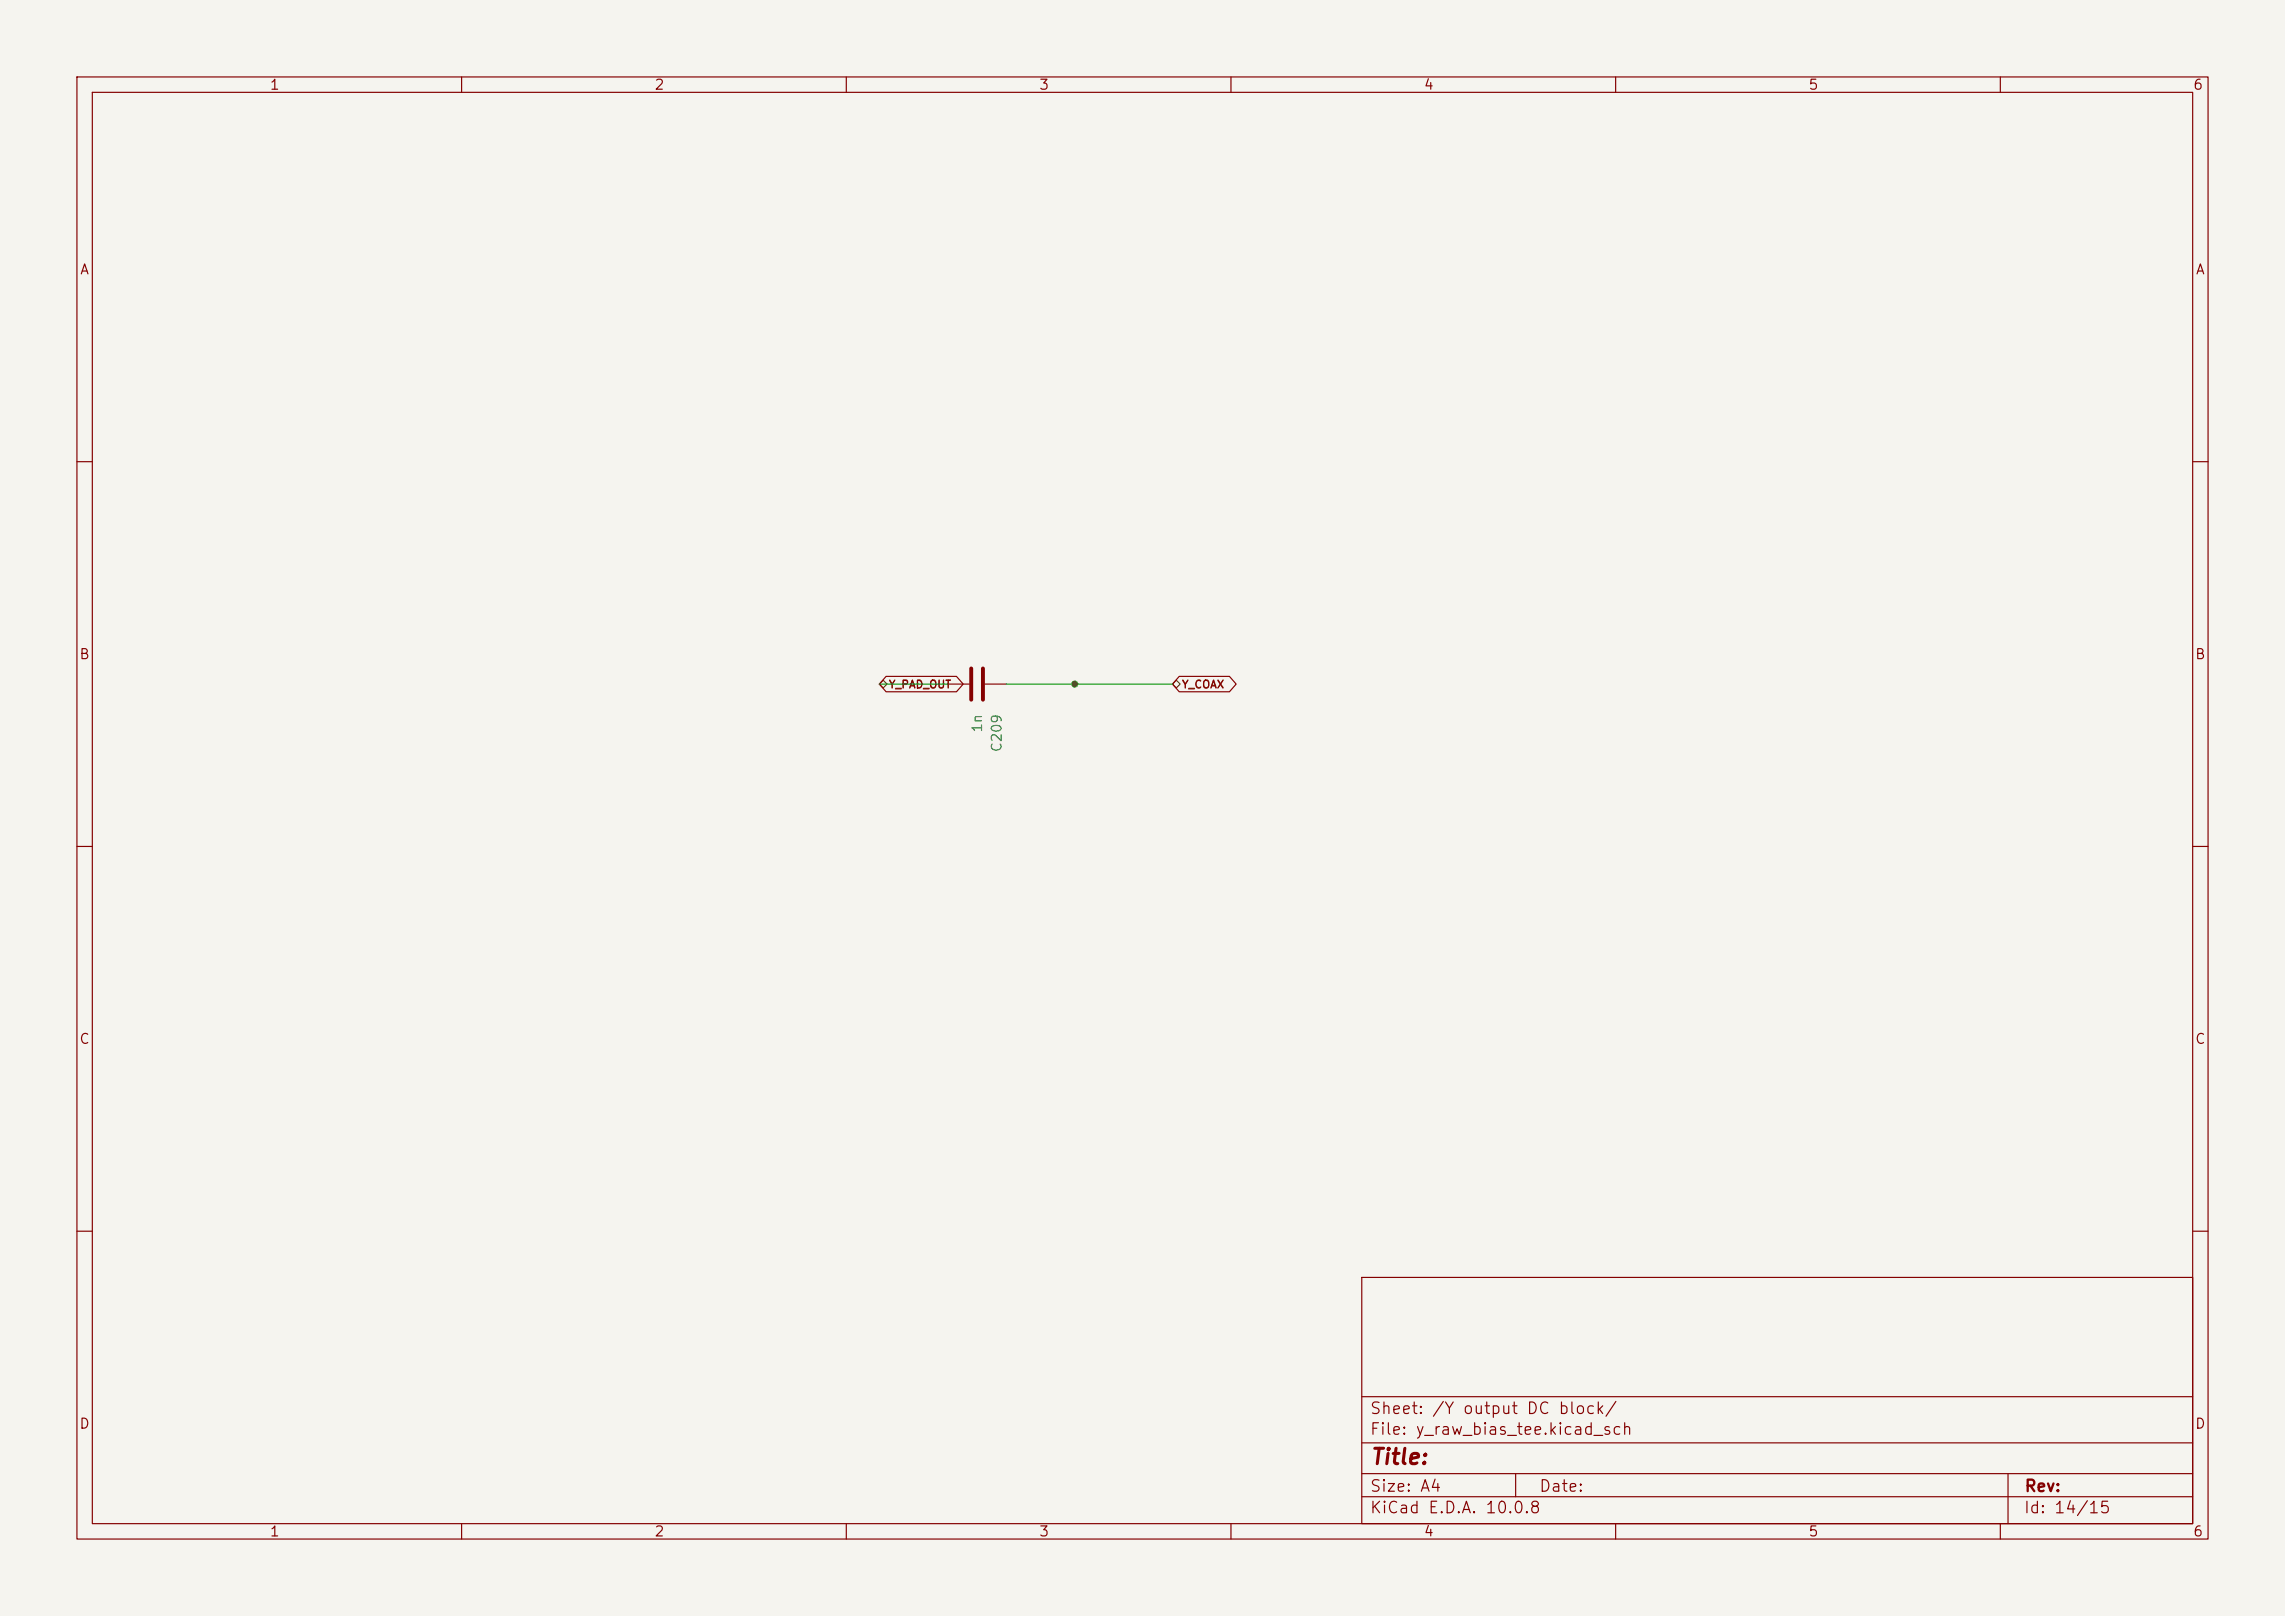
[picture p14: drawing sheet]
(kicad_sch
(version 20260306)
(generator "eeschema")
(paper "A4")
(lib_symbols (symbol "review:C209" (pin_numbers (hide yes)) (pin_names (offset 0.254)) (exclude_from_sim no) (in_bom yes) (on_board yes) (in_pos_files yes) (duplicate_pin_numbers_are_jumpers no) (property "Reference" "C" (at 0.635 2.54 0) (show_name no) (do_not_autoplace no) (effects (font (size 1.27 1.27)) (justify left))) (property "Value" "C" (at 0.635 -2.54 0) (show_name no) (do_not_autoplace no) (effects (font (size 1.27 1.27)) (justify left))) (property "Footprint" "" (at 0.9652 -3.81 0) (show_name no) (do_not_autoplace no) (hide yes) (effects (font (size 1.27 1.27)))) (property "Datasheet" "" (at 0 0 0) (show_name no) (do_not_autoplace no) (hide yes) (effects (font (size 1.27 1.27)))) (property "Description" "Unpolarized capacitor" (at 0 0 0) (show_name no) (do_not_autoplace no) (hide yes) (effects (font (size 1.27 1.27)))) (property "ki_keywords" "cap capacitor" (at 0 0 0) (show_name no) (do_not_autoplace no) (hide yes) (effects (font (size 1.27 1.27)))) (property "ki_fp_filters" "C_*" (at 0 0 0) (show_name no) (do_not_autoplace no) (hide yes) (effects (font (size 1.27 1.27)))) (symbol "C209_0_1" (polyline (pts (xy -2.032 0.762) (xy 2.032 0.762)) (stroke (width 0.508) (type default)) (fill (type none))) (polyline (pts (xy -2.032 -0.762) (xy 2.032 -0.762)) (stroke (width 0.508) (type default)) (fill (type none)))) (symbol "C209_1_1" (pin passive line (at 0 3.81 270) (length 2.794) (name "" (effects (font (size 1.27 1.27)))) (number "2" (effects (font (size 1.27 1.27))))) (pin passive line (at 0 -3.81 90) (length 2.794) (name "" (effects (font (size 1.27 1.27)))) (number "1" (effects (font (size 1.27 1.27)))))) (embedded_fonts no)))
(symbol (lib_id "review:C209") (at 127 88.9 270) (unit 1) (body_style 1) (exclude_from_sim no) (in_bom yes) (on_board yes) (in_pos_files yes) (dnp no) (property "Reference" "C209" (at 129.54 92.71 0) (show_name no) (do_not_autoplace no) (effects (font (size 1.27 1.27)) (justify left))) (property "Value" "1n" (at 127 92.71 0) (show_name no) (do_not_autoplace no) (effects (font (size 1.27 1.27)) (justify left))) (property "Footprint" "metantenna:0805" (at 123.19 89.8652 0) (hide yes) (show_name no) (do_not_autoplace no) (effects (font (size 1.27 1.27)))) (property "Datasheet" "https://yageogroup.com/download/specsheet/CC0805JRNPO9BN102" (at 127 88.9 0) (hide yes) (show_name no) (do_not_autoplace no) (effects (font (size 1.27 1.27)))) (property "Description" "Cost-down candidate; CC0805JRNPO9BN102; +/-5%; RF characterization required" (at 127 88.9 0) (show_name no) (do_not_autoplace no) (effects (font (size 1.27 1.27)) (hide yes))) (property "MPN" "CC0805JRNPO9BN102" (at 0 0 0) (effects (font (size 1 1)) (hide yes))))
(wire (pts (xy 114.3 88.9) (xy 123.19 88.9)) (stroke (width 0) (type default)))
(wire (pts (xy 130.81 88.9) (xy 139.7 88.9)) (stroke (width 0) (type default)))
(wire (pts (xy 139.7 88.9) (xy 152.4 88.9)) (stroke (width 0) (type default)))
(junction (at 139.7 88.9) (diameter 0) (color 0 0 0 0))
(global_label "Y_COAX" (shape bidirectional) (at 152.4 88.9 0) (effects (font (size 1 1)) (justify left)))
(global_label "Y_PAD_OUT" (shape bidirectional) (at 114.3 88.9 0) (effects (font (size 1 1)) (justify left)))
(hierarchical_label "Y_PAD_OUT" (shape bidirectional) (at 114.3 88.9 0) (effects (font (size 1 1)) (justify left)))
(hierarchical_label "Y_COAX" (shape bidirectional) (at 152.4 88.9 0) (effects (font (size 1 1)) (justify left))))
